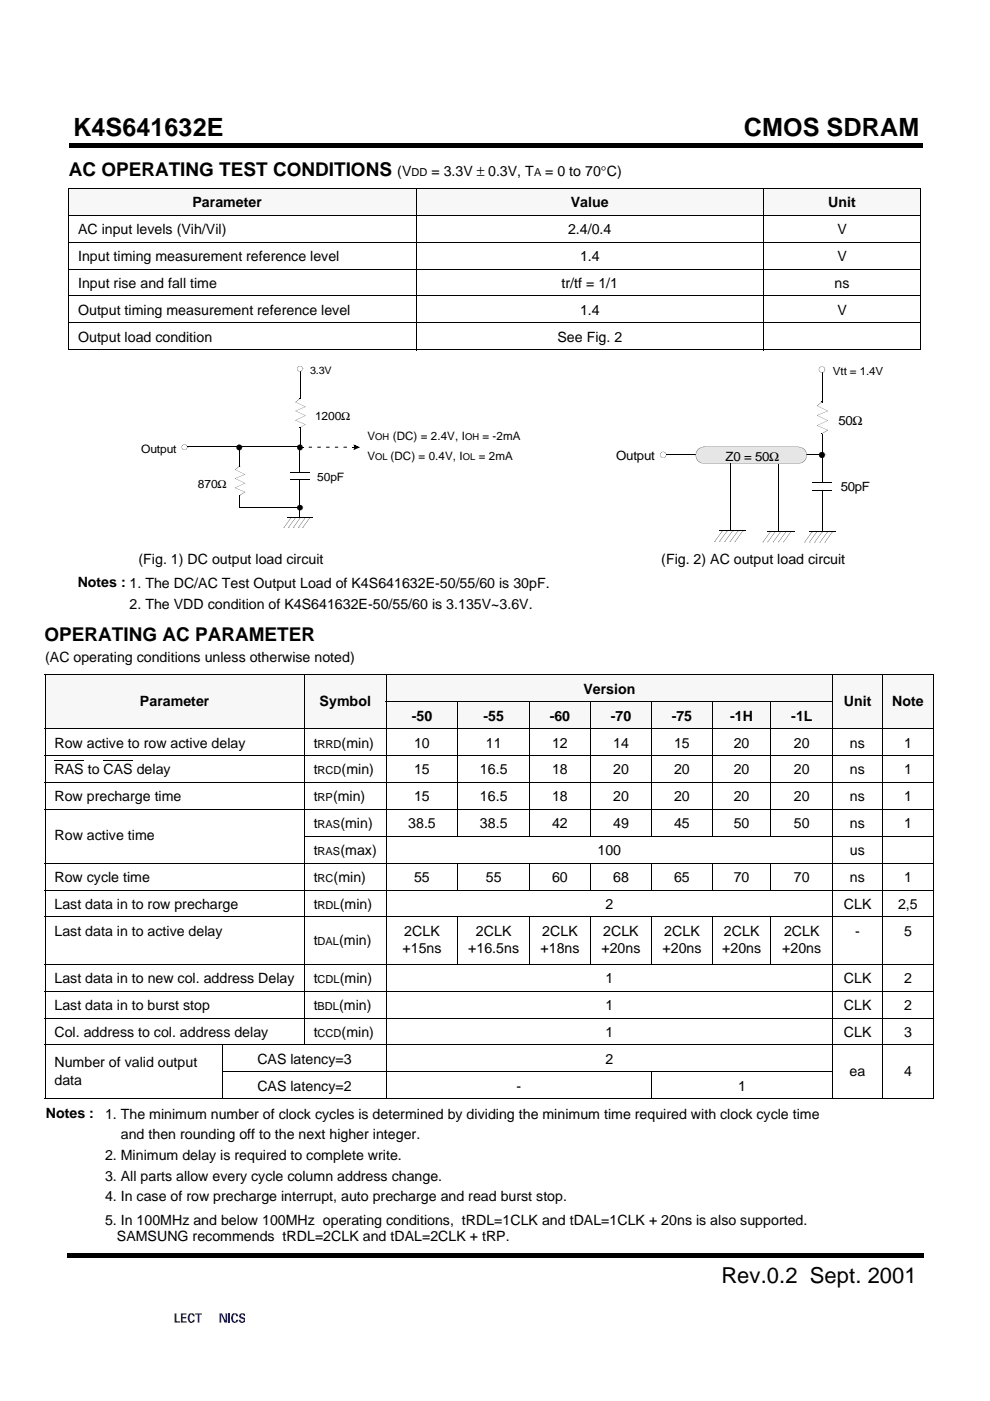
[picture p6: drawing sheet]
<svg xmlns="http://www.w3.org/2000/svg" width="210mm" height="297mm" viewBox="0 0 210 297" stroke-linecap="round" stroke-linejoin="round" font-family="sans-serif">
<defs><g id="words">
<g font-size="5.3">
<text x="15.5" y="28.7">K4S641632E</text>
<text x="157.7" y="28.8">CMOS SDRAM</text>
</g>
<text font-size="4.7" x="153" y="271.9">Rev.0.2 Sept. 2001</text>
<g font-size="4">
<text x="14.6" y="37.3">AC OPERATING TEST CONDITIONS</text>
<text x="9.4" y="135.9">OPERATING AC PARAMETER</text>
</g>
<g font-size="3">
<text x="84.2" y="37.3">(V</text>
<text x="91.5" y="37.3">= 3.3V ± 0.3V, T</text>
<text x="115.6" y="37.3">= 0 to 70°C)</text>
<text x="40.8" y="44">Parameter</text>
<text x="121" y="44">Value</text>
<text x="175.6" y="44">Unit</text>
<text x="16.6" y="49.7">AC input levels (Vih/Vil)</text>
<text x="120.4" y="49.7">2.4/0.4</text>
<text x="177.5" y="49.7">V</text>
<text x="16.6" y="55.4">Input timing measurement reference level</text>
<text x="123" y="55.4">1.4</text>
<text x="177.5" y="55.4">V</text>
<text x="16.6" y="61.1">Input rise and fall time</text>
<text x="119.1" y="61.1">tr/tf = 1/1</text>
<text x="177" y="61.1">ns</text>
<text x="16.6" y="66.7">Output timing measurement reference level</text>
<text x="123" y="66.7">1.4</text>
<text x="177.5" y="66.7">V</text>
<text x="16.6" y="72.5">Output load condition</text>
<text x="118.2" y="72.5">See Fig. 2</text>
<text x="29.4" y="119.6">(Fig. 1) DC output load circuit</text>
<text x="140.2" y="119.6">(Fig. 2) AC output load circuit</text>
<text x="16.5" y="124.5">Notes : 1. The DC/AC Test Output Load of K4S641632E-50/55/60 is 30pF.</text>
<text x="27.5" y="129.1">2. The VDD condition of K4S641632E-50/55/60 is 3.135V~3.6V.</text>
<text x="9.6" y="140.4">(AC operating conditions unless otherwise noted)</text>
<text x="29.7" y="149.6">Parameter</text>
<text x="67.8" y="149.6">Symbol</text>
<text x="123.7" y="147.1">Version</text>
<text x="178.9" y="149.6">Unit</text>
<text x="189.2" y="149.6">Note</text>
<text x="87.3" y="152.8">-50</text>
<text x="102.5" y="152.8">-55</text>
<text x="116.5" y="152.8">-60</text>
<text x="129.5" y="152.8">-70</text>
<text x="142.4" y="152.8">-75</text>
<text x="154.8" y="152.8">-1H</text>
<text x="167.8" y="152.8">-1L</text>
<text x="11.6" y="158.5">Row active to row active delay</text>
<text x="66.5" y="158.5">t</text>
<text x="72.4" y="158.5">(min)</text>
<text x="87.8" y="158.5">10</text>
<text x="103" y="158.5">11</text>
<text x="117.1" y="158.5">12</text>
<text x="130" y="158.5">14</text>
<text x="142.9" y="158.5">15</text>
<text x="155.6" y="158.5">20</text>
<text x="168.3" y="158.5">20</text>
<text x="180.2" y="158.5">ns</text>
<text x="191.7" y="158.5">1</text>
<text x="11.6" y="164.2">RAS to CAS delay</text>
<text x="66.5" y="164.2">t</text>
<text x="72.4" y="164.2">(min)</text>
<text x="87.8" y="164.2">15</text>
<text x="101.8" y="164.2">16.5</text>
<text x="117.1" y="164.2">18</text>
<text x="130" y="164.2">20</text>
<text x="142.9" y="164.2">20</text>
<text x="155.6" y="164.2">20</text>
<text x="168.3" y="164.2">20</text>
<text x="180.2" y="164.2">ns</text>
<text x="191.7" y="164.2">1</text>
<text x="11.6" y="169.9">Row precharge time</text>
<text x="66.5" y="169.9">t</text>
<text x="70.6" y="169.9">(min)</text>
<text x="87.8" y="169.9">15</text>
<text x="101.8" y="169.9">16.5</text>
<text x="117.1" y="169.9">18</text>
<text x="130" y="169.9">20</text>
<text x="142.9" y="169.9">20</text>
<text x="155.6" y="169.9">20</text>
<text x="168.3" y="169.9">20</text>
<text x="180.2" y="169.9">ns</text>
<text x="191.7" y="169.9">1</text>
<text x="11.6" y="178.1">Row active time</text>
<text x="66.5" y="175.6">t</text>
<text x="72.2" y="175.6">(min)</text>
<text x="86.6" y="175.6">38.5</text>
<text x="101.8" y="175.6">38.5</text>
<text x="117.1" y="175.6">42</text>
<text x="130" y="175.6">49</text>
<text x="142.9" y="175.6">45</text>
<text x="155.6" y="175.6">50</text>
<text x="168.3" y="175.6">50</text>
<text x="180.2" y="175.6">ns</text>
<text x="191.7" y="175.6">1</text>
<text x="66.5" y="181.3">t</text>
<text x="72.2" y="181.3">(max)</text>
<text x="126.7" y="181.3">100</text>
<text x="180.2" y="181.3">us</text>
<text x="11.6" y="187">Row cycle time</text>
<text x="66.5" y="187">t</text>
<text x="70.7" y="187">(min)</text>
<text x="87.8" y="187">55</text>
<text x="103" y="187">55</text>
<text x="117.1" y="187">60</text>
<text x="130" y="187">68</text>
<text x="142.9" y="187">65</text>
<text x="155.6" y="187">70</text>
<text x="168.3" y="187">70</text>
<text x="180.2" y="187">ns</text>
<text x="191.7" y="187">1</text>
<text x="11.6" y="192.7">Last data in to row precharge</text>
<text x="66.5" y="192.7">t</text>
<text x="72.1" y="192.7">(min)</text>
<text x="128.4" y="192.7">2</text>
<text x="178.9" y="192.7">CLK</text>
<text x="190.4" y="192.7">2,5</text>
<text x="11.6" y="198.4">Last data in to active delay</text>
<text x="66.5" y="200.3">t</text>
<text x="71.9" y="200.3">(min)</text>
<text x="85.3" y="202.1">+15ns</text>
<text x="85.7" y="198.4">2CLK</text>
<text x="99.3" y="202.1">+16.5ns</text>
<text x="100.9" y="198.4">2CLK</text>
<text x="114.6" y="202.1">+18ns</text>
<text x="115" y="198.4">2CLK</text>
<text x="127.5" y="202.1">+20ns</text>
<text x="127.9" y="198.4">2CLK</text>
<text x="140.5" y="202.1">+20ns</text>
<text x="140.8" y="198.4">2CLK</text>
<text x="153.1" y="202.1">+20ns</text>
<text x="153.5" y="198.4">2CLK</text>
<text x="165.9" y="202.1">+20ns</text>
<text x="166.2" y="198.4">2CLK</text>
<text x="181.3" y="198.4">-</text>
<text x="191.7" y="198.4">5</text>
<text x="11.6" y="208.5">Last data in to new col. address Delay</text>
<text x="66.5" y="208.5">t</text>
<text x="72.1" y="208.5">(min)</text>
<text x="128.4" y="208.5">1</text>
<text x="178.9" y="208.5">CLK</text>
<text x="191.7" y="208.5">2</text>
<text x="11.6" y="214.2">Last data in to burst stop</text>
<text x="66.5" y="214.2">t</text>
<text x="71.9" y="214.2">(min)</text>
<text x="128.4" y="214.2">1</text>
<text x="178.9" y="214.2">CLK</text>
<text x="191.7" y="214.2">2</text>
<text x="11.6" y="219.9">Col. address to col. address delay</text>
<text x="66.5" y="219.9">t</text>
<text x="72.4" y="219.9">(min)</text>
<text x="128.4" y="219.9">1</text>
<text x="178.9" y="219.9">CLK</text>
<text x="191.7" y="219.9">3</text>
<text x="11.6" y="226.3">Number of valid output</text>
<text x="54.6" y="225.6">CAS latency=3</text>
<text x="128.4" y="225.6">2</text>
<text x="11.6" y="229.9">data</text>
<text x="54.6" y="231.3">CAS latency=2</text>
<text x="109.5" y="231.3">-</text>
<text x="156.5" y="231.3">1</text>
<text x="180.1" y="228.1">ea</text>
<text x="191.7" y="228.1">4</text>
<text x="9.7" y="237">Notes :</text>
<text x="22.3" y="237.3">1. The minimum number of clock cycles is determined by dividing the minimum time required with clock cycle time</text>
<text x="22.3" y="245.9">2. Minimum delay is required to complete write.</text>
<text x="25.6" y="241.6">and then rounding off to the next higher integer.</text>
<text x="22.3" y="250.3">3. All parts allow every cycle column address change.</text>
<text x="22.3" y="254.7">4. In case of row precharge interrupt, auto precharge and read burst stop.</text>
<text x="22.3" y="259.7">5. In 100MHz and below 100MHz operating conditions, tRDL=1CLK and tDAL=1CLK + 20ns is also supported.</text>
<text x="24.8" y="263">SAMSUNG recommends tRDL=2CLK and tDAL=2CLK + tRP.</text>
</g>
<g font-size="2.7">
<text x="177.8" y="90.2">50Ω</text>
<text x="130.6" y="97.6">Output</text>
<text x="153.8" y="97.8">Z0 = 50Ω</text>
<text x="178.3" y="104.1">50pF</text>
</g>
<g font-size="2.5">
<text x="66.8" y="89.1">1200Ω</text>
<text x="29.9" y="96">Output</text>
<text x="77.9" y="93.4">V</text>
<text x="83.3" y="93.4">(DC) = 2.4V, I</text>
<text x="102.3" y="93.4">= -2mA</text>
<text x="67.3" y="102">50pF</text>
<text x="77.9" y="97.6">V</text>
<text x="82.8" y="97.6">(DC) = 0.4V, I</text>
<text x="101.5" y="97.6">= 2mA</text>
<text x="42" y="103.5">870Ω</text>
</g>
<text font-size="2.4" x="176.6" y="79.4">Vtt = 1.4V</text>
<g font-size="2.3">
<text x="87.2" y="37.3">DD</text>
<text x="113.2" y="37.3">A</text>
<text x="67.4" y="158.5">RRD</text>
<text x="67.4" y="164.2">RCD</text>
<text x="67.4" y="169.9">RP</text>
<text x="67.4" y="175.6">RAS</text>
<text x="67.4" y="181.3">RAS</text>
<text x="67.4" y="187">RC</text>
<text x="67.4" y="192.7">RDL</text>
<text x="67.4" y="200.3">DAL</text>
<text x="67.4" y="208.5">CDL</text>
<text x="67.4" y="214.2">BDL</text>
<text x="67.4" y="219.9">CCD</text>
</g>
<text font-size="2.2" x="65.7" y="79.3">3.3V</text>
<g font-size="2">
<text x="79.5" y="93.4">OH</text>
<text x="98.6" y="93.4">OH</text>
<text x="79.5" y="97.6">OL</text>
<text x="98.1" y="97.6">OL</text>
</g>
</g></defs>
<path d="M14.6 30.3h.5v1h-.5zM15.1 30.3h180v1h-180zM195.1 30.3h.5v1h-.5zM14.2 265.7h.5v1h-.5zM14.7 265.7h180.5v1h-180.5zM195.2 265.7h.5v1h-.5z" fill="#000"/>
<path d="M14.4 268.6h37.4v11.8h-37.4z" fill="#fff"/>
<g fill="#00f">
<path d="M37 278.5h.4v1.6h.8v.3h-1.2z" fill-rule="evenodd"/>
<path d="M38.4 278.5h1.1v.3h-.8v.4h.8v.4h-.8v.5h.9v.3h-1.2z" fill-rule="evenodd"/>
<path d="M40.2 278.5l.7-.1 .3 .3 .1 .4h-.4l-.1-.3-.3-.1-.2 .3-.1 .7a.36 .36 0 0 0 .3 .5 .36 .36 0 0 0 .4-.4h.4a.77 .77 0 0 1-.8 .7 .77 .77 0 0 1-.7-.9v-.6z" fill-rule="evenodd"/>
<path d="M41.4 278.5h1.4v.3h-.5v1.6h-.4v-1.6h-.5z" fill-rule="evenodd"/>
<path d="M46.5 278.5h.6l.7 1.5v-1.5h.4v1.9h-.6l-.7-1.6v1.6h-.4z" fill-rule="evenodd"/>
<path d="M49.3 278.6l.3-.2 .7 .1 .2 .6h-.4a.35 .35 0 0 0-.4-.4 .35 .35 0 0 0-.3 .5 .74 .74 0 0 0 .4 1l.3-.4h.4a.79 .79 0 0 1-1 .7 .79 .79 0 0 1-.5-1.1z" fill-rule="evenodd"/>
<path d="M50.8 278.6l.4-.2 .7 .1v.5h-.2l-.2-.3-.3 .1a.36 .36 0 0 0 0 .4 .36 .36 0 0 0 .4 .1 .72 .72 0 0 1 .1 1.1 .7 .7 0 0 1-.7 0 .7 .7 0 0 1-.4-.6h.5v.3a.34 .34 0 0 0 .4 0 .34 .34 0 0 0 .2-.3l-.3-.2a.63 .63 0 0 1-.6-.3 .63 .63 0 0 1 0-.7z" fill-rule="evenodd"/>
</g>
<path d="M48.4 278.5h.4v1.9h-.4z" fill="#00f"/>
<g fill="#f7f7f7">
<path d="M14.6 39.9h73.6v5.8h-73.6z"/>
<path d="M88.2 39.9h73.7v5.8h-73.7z"/>
<path d="M161.9 39.9h33.3v5.8h-33.3z"/>
</g>
<g fill="none" stroke="#000" stroke-width=".21">
<path d="M14.5 39.9h180.8M88.2 39.9v34.3M161.9 39.9v34.3M14.5 45.7h180.8M14.5 51.3h180.8M14.5 57.1h180.8M14.6 40v34.1M195.2 40v34.1M14.5 62.7h180.8M14.5 68.4h180.8M14.5 74.2h180.8M63.6 78.6v6"/>
<path d="M39.8 94.8h23.4M63.6 90.7v4.1M65.5 94.8h.6M67.4 94.8h.5M69.2 94.8h.6M71.1 94.8h.5M72.9 94.8h.6"/>
</g>
<g fill="#000">
<path d="M39.8 94.7l.1 .1zM62.7 85.2l.9-.7zM63.2 94.7l.1 .1zM63.5 90.6l.1 .1zM62.7 87.1l2.2-.8-2.2 .8 2.1 1-2.1 1 2.1 .9-1.3 .7 1.3-.7-2.2-.9 2.2-1zM63.5 84.4l.1 .1zM63.9 94.8l.1 .1zM63.9 94.8l.4 .1zM63.2 94.4a.58 .58 0 0 1 .6-.1 .58 .58 0 0 1 .4 .6l-.1-.2a.55 .55 0 0 0-.7-.4l-.3 .3a.59 .59 0 0 0 .3 .8 .64 .64 0 0 0 .8-.5 .62 .62 0 0 1-.8 .5 .62 .62 0 0 1-.2-1zM64.3 94.8v.1zM62.6 85.3l2.2 1zM74.8 94.8v.1z"/>
<path d="M74.8 94.8l.3 .1zM75.1 94.8l.2 .1zM75.1 94.8h.4l-.1 .4-.3-.1zM75.1 94.8v.1zM74.9 94.2l1.5 .6-1.5 .6 .3-.4 .7-.3 .1 .3-.8-.3 .1-.3 .2 .4-.4 .1z"/>
</g>
<g fill="#000">
<path d="M75.2 94.5l.7 .3-.7 .3z" fill-rule="evenodd"/>
<circle cx="63.6" cy="94.9" r=".59"/>
</g>
<circle cx="63.6" cy="78.1" r=".57" fill="#fff"/>
<g fill="#000">
<path d="M63.2 77.8a.56 .56 0 0 1 .6-.2 .56 .56 0 0 1 .3 .6v-.2a.58 .58 0 0 0-.8-.3l-.2 .2a.58 .58 0 0 0 .3 .8h-.1a.65 .65 0 0 0 .9-.5 .61 .61 0 0 1-.9 .6 .61 .61 0 0 1-.1-1zM49.8 99.6l1-.7zM50.7 98.8l.1 .1zM50.3 94.4a.59 .59 0 0 1 .6-.1 .59 .59 0 0 1 .4 .6v-.3l-.4-.3h-.4l-.3 .3a.62 .62 0 0 0 .3 .8 .64 .64 0 0 0 .9-.5 .62 .62 0 0 1-.9 .5 .62 .62 0 0 1-.2-1zM50.7 107.5l.1 .1zM50.8 105v.1zM49.8 101.4l2.2-.8-2.2 .8 2.2 1.1-2.2 .9 2.2 .9-1.2 .8 1.1-.8-2.2-.9 2.2-1zM49.8 99.6l2.1 1zM61 109.7l.1 .1zM61.6 100.2l.1 .1zM61.6 101.7l.1 .1zM61.6 109.8l-1.4 2.1z"/>
<path d="M62.6 109.8l-1.5 2.1zM63.4 107.5l.1 .1zM63.6 109.8l-1.4 2.1zM63.2 107.2a.59 .59 0 0 1 .6-.1 .59 .59 0 0 1 .4 .5l-.1-.2-.3-.3h-.4l-.3 .3a.55 .55 0 0 0 .3 .7l.2 .1a.58 .58 0 0 0 .6-.6 .59 .59 0 0 1-.5 .6 .59 .59 0 0 1-.7-.3zM64.6 109.8l-1.4 2.1zM65.5 100.2l.1 .1zM65.5 101.7l.1 .1zM65.6 109.8l-1.4 2.1zM66.2 109.7l.1 .1z"/>
</g>
<g fill="#000">
<circle cx="50.7" cy="94.9" r=".59"/>
<circle cx="63.6" cy="107.6" r=".58"/>
</g>
<path d="M50.8 94.9v4.1M63.6 94.8v5.4M50.7 107.5h12.7M50.8 105v2.7M61 109.8h5.2M61.6 100.2h3.9M61.6 101.7h3.9M63.6 101.8v8" fill="none" stroke="#000" stroke-width=".21"/>
<circle cx="39.1" cy="94.8" r=".57" fill="#fff"/>
<path d="M38.7 94.4a.56 .56 0 0 1 .6-.2 .56 .56 0 0 1 .4 .6l-.1-.2a.58 .58 0 0 0-.7-.3l-.3 .3a.58 .58 0 0 0 .3 .7 .65 .65 0 0 0 .8-.5 .6 .6 0 0 1-.8 .6 .6 .6 0 0 1-.2-1zM141.1 96.3v.1zM173.2 86l1-.8zM173.9 96.3v.1zM174.2 91.9l.1 .1zM173.2 88l2.4-.8-2.4 .8 2.4 1.2-2.4 1 2.4 1-1.4 .8 1.3-.8-2.4-1 2.4-1.1zM174.2 85.2h.1zM173.8 96a.64 .64 0 0 1 .7-.2 .64 .64 0 0 1 .4 .7l-.1-.2a.58 .58 0 0 0-.8-.4l-.3 .3a.64 .64 0 0 0 .4 .9h-.1a.78 .78 0 0 0 1-.6 .67 .67 0 0 1-1 .6 .67 .67 0 0 1-.2-1.1zM173.2 86l2.3 1.2z" fill="#000"/>
<path d="M174.3 78.9v6.4M141.1 96.4h32.8M174.3 92v4.4" fill="none" stroke="#000" stroke-width=".21"/>
<circle cx="174.3" cy="96.5" r=".64" fill="#000"/>
<circle cx="174.2" cy="78.3" r=".64" fill="#fff"/>
<path d="M173.8 77.9l.4-.2 .6 .2 .1 .4-.1-.2a.64 .64 0 0 0-.8-.3l-.3 .3a.62 .62 0 0 0 .3 .8 .67 .67 0 0 0 .9-.6 .66 .66 0 0 1-.9 .6 .66 .66 0 0 1-.2-1zM171.5 112.6l.1 .1zM172.1 102.3h.1zM172.1 103.9l.1 .1zM172.1 112.8l-1.5 2.2zM173.1 112.8l-1.5 2.2zM174.3 112.8l-1.6 2.2zM175.4 112.8l-1.5 2.2zM176.3 102.3h.1zM176.3 103.9l.1 .1zM176.4 112.8l-1.5 2.2zM177.1 112.6l.1 .1z" fill="#000"/>
<path d="M174.3 96.4v5.9M171.5 112.7h5.6M172.1 102.3h4.2M172.1 103.9h4.2M174.3 104v8.7" fill="none" stroke="#000" stroke-width=".21"/>
<circle cx="140.6" cy="96.4" r=".62" fill="#fff"/>
<path d="M140.2 96a.61 .61 0 0 1 .7-.2 .61 .61 0 0 1 .3 .6v-.2a.64 .64 0 0 0-.9-.3l-.3 .3a.62 .62 0 0 0 .4 .8h-.1a.67 .67 0 0 0 1-.6 .66 .66 0 0 1-.9 .6 .66 .66 0 0 1-.2-1z" fill="#000"/>
<path d="M148 95.2l1.2-.5h20.1a1.76 1.76 0 0 1 1.7 1.8 1.76 1.76 0 0 1-1.7 1.7h-20.1a1.75 1.75 0 0 1-1.6-1 1.75 1.75 0 0 1 .4-2z" fill-rule="evenodd" fill="#e6e6e6"/>
<g fill="#000">
<path d="M148 95.2l1.2-.5-1.2 .6-.3 .5a1.75 1.75 0 0 0 .9 2.3l.6 .1h20.1a1.74 1.74 0 0 0 1.6-2.4l-.4-.5-1.2-.5h-20.1l20.1-.1a1.78 1.78 0 0 1 1.8 1.8 1.78 1.78 0 0 1-1.8 1.8h-20.1a1.78 1.78 0 0 1-1.6-1.1 1.78 1.78 0 0 1 .4-2zM152.4 112.5l.1 .1zM153.1 112.6l-1.6 2.3zM154.1 112.6l-1.6 2.3zM155.2 112.6l-1.5 2.3zM156.4 112.6l-1.6 2.3zM157.4 112.6l-1.5 2.3zM158 112.5l.1 .1zM162.7 112.6h.1zM163.4 112.7l-1.6 2.2zM164.4 112.7l-1.6 2.2zM165.5 112.7l-1.5 2.2z"/>
<path d="M166.7 112.7l-1.6 2.2zM167.7 112.7l-1.5 2.2zM168.3 112.6h.1z"/>
</g>
<path d="M154.9 98.3v14.3M165.1 98.3v14.3M152.4 112.6h5.6M162.7 112.6h5.6" fill="none" stroke="#000" stroke-width=".21"/>
<g fill="#f7f7f7">
<path d="M9.6 143.1h54.9v11.4h-54.9z"/>
<path d="M64.5 143.1h17.4v11.4h-17.4z"/>
<path d="M81.9 143.1h94.7v5.7h-94.7z"/>
<path d="M176.6 143.1h10.5v11.4h-10.5z"/>
<path d="M187.1 143.1h10.9v11.4h-10.9z"/>
<path d="M81.9 148.8h15.2v5.7h-15.2z"/>
<path d="M97.1 148.8h15.2v5.7h-15.2z"/>
<path d="M112.3 148.8h12.9v5.7h-12.9z"/>
<path d="M125.2 148.8h12.9v5.7h-12.9z"/>
<path d="M138.1 148.8h12.9v5.7h-12.9z"/>
<path d="M151 148.8h12.4v5.7h-12.4z"/>
<path d="M163.4 148.8h13.2v5.7h-13.2z"/>
</g>
<g fill="none" stroke="#000" stroke-width=".21">
<path d="M9.5 143.1h188.5M9.5 154.5h188.5M9.6 143.2v89.7M64.5 143v78.6M81.8 148.8h94.8M81.9 143v90M97.1 148.7v28.6M112.3 148.7v28.6M125.2 148.7v28.6M138.1 148.7v28.6M151 148.7v28.6M163.4 148.7v28.6"/>
<path d="M176.6 143v90M187.1 143v90M198 143.2v89.7M9.5 160.2h188.5M9.5 165.9h188.5M9.5 171.6h188.5M11.6 161.3h6.2M22 161.3h6.2M64.5 177.3h133.5M9.5 183h188.5M9.5 188.7h188.5M9.5 194.4h188.5"/>
<path d="M97.1 183v5.8M97.1 194.3v10.2M112.3 183v5.8M112.3 194.3v10.2M125.2 183v5.8M125.2 194.3v10.2M138.1 183v5.8M138.1 194.3v10.2M151 183v5.8M151 194.3v10.2M163.4 183v5.8M163.4 194.3v10.2"/>
<path d="M9.5 204.5h188.5M9.5 210.1h188.5M9.5 215.8h188.5M9.5 221.6h188.5M9.5 232.9h188.5M47.2 227.2h129.4M47.2 221.5v11.5M138.1 227.2v5.8"/>
</g>
<use href="#words"/>
</svg>
